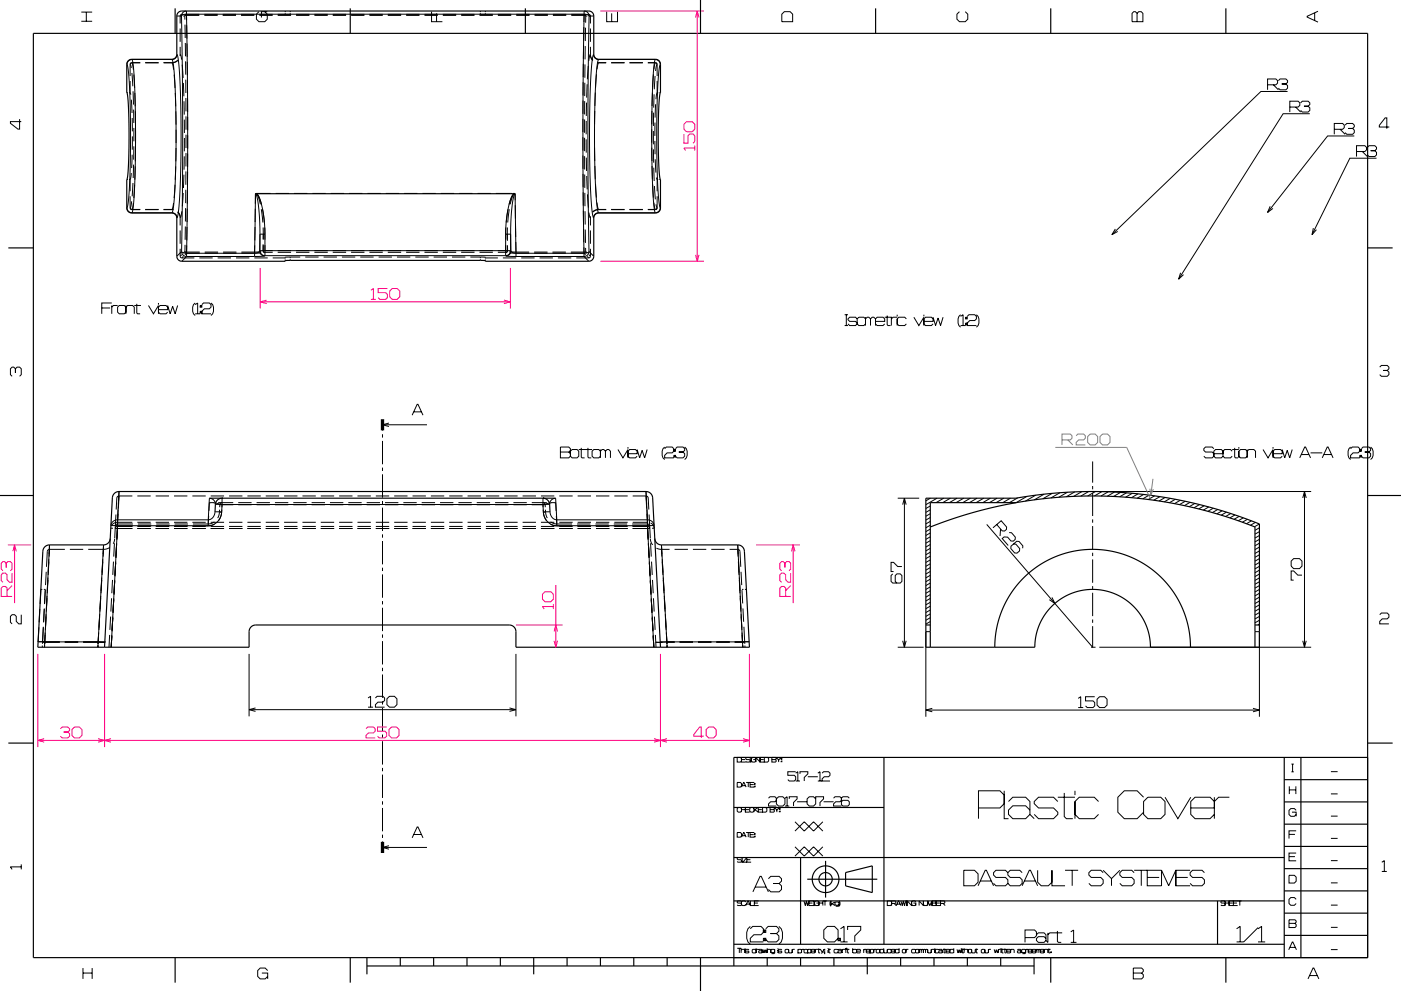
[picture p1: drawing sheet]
<svg xmlns="http://www.w3.org/2000/svg" width="420mm" height="297mm" viewBox="0 0 420 297" stroke-linecap="round" stroke-linejoin="round" font-family="sans-serif">
<g fill="none" stroke="#000" stroke-width=".3">
<path d="M24.4 6.4h3.2M24.4 3.6h3.2M25.9 3.6v2.8M38 19.3h.1M38.1 19.3l.4 2 .3 4.7 .3 14.2-.3 15.3-.3 4.7-.4 2.1M39 19.3h.1M39 19.3v3.5M39.1 19.3l.3 1.1M39.5 18.8l-.5 .5M39.5 18.8h2.5M39.5 18.8h.1M39.5 17.8h.1"/>
<path d="M39.6 18.8l.4 2.1M39.6 17.8l.4 1.9 .3 4.8 .3 14.7-.2 16.5-.4 5.9-.4 2.2M39.6 18.8l-.5 .5M39.6 17.8a1.5 1.5 0 0 0-1.5 1.5M39.6 18.8h2.5M39.6 17.8h12M43.5 18.8h4M43.6 18.8h4M49 18.8h2.5M49.1 18.8h2.5M51.5 17.8h.1M51.5 18.8h.1"/>
<path d="M51.6 18.8h.1M51.6 18.8l.4 2.1M51.6 17.8l.4 1.9 .4 4.8 .4 15-.3 16.6-.4 5.5-.5 2.2M53 4.8h1.5M53 16.3h.1M53.1 16.3l.4 2.3 .4 4.8 .4 16.4-.4 17.6-.4 5.7-.4 2.2M53.1 16.3a1.5 1.5 0 0 1-1.5 1.5M53.3 18l-.8 .6-1 .2M53.4 18.1l-.9 .5-.9 .2M54 16.3v.4M54 8.5v4M54 14v2.3"/>
<path d="M54 16.3h.1M54.1 16.3l.4 1.6M54.1 16.3l-.1 .4M54.4 4.8l.4 33.8-.4 36.8M54.6 19.4l.3 4M54.9 4.8h.5M55 4.3l-.7 .1-.3 .4v2.2M55.4 4.8v1.1M55.4 4.3h120.2M55.5 7.4v4M55.6 12.9v4M55.6 18.4l.1 4"/>
<path d="M55.9 4.6v1.5M55.9 4.6l-.5 .2M55.9 4.3l-.5 .5M55.9 4.4v-1.1a1.5 1.5 0 0 0-1.5 1.5M55.9 4.3l.4 36.4-.4 35.2M55.9 4.3l-1.1 .2-.4 .3M55.9 4.6h3.9M55.9 4.5v.1M56 7.6v3.9M56.1 13v4M56.1 18.5l.1 4M61.3 4.6h4"/>
<path d="M66.8 4.6h4M72.3 4.6h4M77.6 3.5l-.7 .8v1.5l.7 .7h1.8l.7-.7v-1.5l-.7-.8M77.8 4.6h4M80.1 3.5h-1.7v1.7M83.3 4.6h4M85.5 3.3v.3M85.5 4v.3M87 3.3v.3M87 4v.3M88.8 4.6h4M94.3 4.6h4"/>
<path d="M99.8 4.6h4M105.3 4.6h4M110.8 4.6h4M116.3 4.6h4M121.8 4.6h4M127.3 4.6h4M129.4 3.5v3h3.2M130.9 4v2.5M132.8 4.6h4M138.3 4.6h4M143.8 4.6h4M144 3.3v.3"/>
<path d="M144 4v.3M145.5 3.3v.3M145.5 4v.3M149.3 4.6h4M154.8 4.6h4M160.3 4.6h4M165.8 4.6h4M171.3 4.6h3.8M174.9 19.1l-.1 4M174.9 13.6v4M175 8.1v4M175.1 4.3l.5 .5"/>
<path d="M175.1 4.6l.5 .2M175.1 4.6v2M175.1 4.3l1 .1 .5 .4M175.1 4.4v-1.1a1.5 1.5 0 0 1 1.5 1.5M175.1 4.3l-.4 33.3 .4 38.3M175.1 4.5v.1M175.4 19.3l-.1 4M175.4 13.8v4M175.5 8.3v4M175.6 4.8v2M175.6 4.8h.5M176 4.3l.9 .3 .1 2.4"/>
<path d="M176.4 19.8l-.3 4M176.5 4.8h1.5M176.6 4.8l-.4 34.4 .4 36.2M176.9 16.3l-.4 2M176.9 16.3l.2 1 .6 .8M177 16.3h-.1M177 16.3l.2 .9 .6 .9M177 8.5v4M177 14v2.3M177 16.3h.1M177.9 16.3l-.4 2-.4 5.6-.4 16.2 .4 17.3 .4 5.5 .4 2.4M177.9 16.3a1.51 1.51 0 0 0 1.5 1.5"/>
<path d="M178 16.3h-.1M179 18.8h.4M179.1 18.7l.4 .1M179.4 18.8l-.4 2M179.4 17.8l-.4 1.9-.4 4.4-.4 15.5 .3 16.4 .5 5.5 .4 2.3M179.4 18.8h2.3M179.4 17.8h17M179.5 18.8h-.1M179.5 18.8h2.3M179.5 17.8h-.1M181.9 3.5v3h3.2v-3M183.2 18.8h4"/>
<path d="M183.3 18.8h4M183.4 4v2.5M188.7 18.8h4M188.8 18.8h4M194.2 18.8h2.2M194.3 18.8h2.2M196.4 18.8l-.4 2M196.4 18.8l.5 .5M196.4 17.8l-.3 1.8-.4 5-.3 15.5 .3 16.3 .3 5.2 .4 2.2M196.4 17.8a1.51 1.51 0 0 1 1.5 1.5M196.5 18.8l.5 .5M196.5 18.8h-.1"/>
<path d="M196.5 17.8h-.1M196.9 19.3l-.4 2M197 19.3h-.1M197 19.3v3.5M197 19.3h.1M197.9 19.3l-.4 2-.3 4.7-.3 13.7 .3 15.4 .3 5.1 .4 2.1M198 19.3h-.1M234.4 4.3l.7-.8h1.8l.7 .8v2.2h-3.2zM287.6 3.5l-.7 .8v1.5l.7 .7h1.8l.7-.7v-1.5l-.7-.8M340.9 4l.5-.5h.7l.5 .5v2.5h-3.2v-2.5l.5-.5h.5l.5 .5v2.5M394.1 3.9v2.2M395.1 3.4l-3.2 1.5v.2l3.2 1.5"/>
<path d="M5.9 35.7v3h-.5l-2.3-1.8v-.5h3.3M38 27.8h.3M38.7 27.8h.3M39 27.8l.2 .6M39 24.3v3.5M39.4 29.9l.2 4M39.5 21.9l.3 4M39.6 35.4l.1 4M39.9 27.4l.1 3.9M40.1 32.8v4M40.1 22.4l.3 3.9M40.1 38.3v4"/>
<path d="M40.4 27.8l.1 4M40.6 33.3v4M40.6 38.8v4M52.2 22.4l.3 4M52.5 27.9l.2 4M52.7 33.4l.1 4M52.8 38.9v4M55 24.9l.1 4M55.2 30.4v4M55.3 35.9v4M55.7 23.9v4M55.7 29.4v4"/>
<path d="M55.8 34.9v4M56.2 24v4M56.2 29.5l.1 4M56.3 35v4M174.8 35.6l-.1 4M174.8 30.1v4M174.8 24.6v4M175.3 35.8l-.1 4M175.3 30.3v4M175.3 24.8v4M175.8 36.2l-.1 4M175.8 30.8v3.9"/>
<path d="M176 25.3l-.1 4M178.2 38.7v4M178.3 33.2l-.1 4M178.5 27.7l-.2 4M178.8 22.3l-.3 3.9M195.4 38.8v4M195.4 33.3v4M195.6 27.8l-.1 4M195.9 39.3v4M195.9 22.3l-.2 4M195.9 33.8v4M196.1 28.3l-.1 4"/>
<path d="M196.4 36.7l-.1 4M196.4 22.8l-.3 4M196.5 31.2l-.1 4M197 27.8l-.4 1.9M197 27.8h.3M197 24.3v3.5M197.7 27.8h.3M380 25.4h2.5l.5-.5v-.7l-.5-.5h-2.5v3.2M381.8 25.4l1.5 1.5M383.3 24.2l.5-.5h1.7l.5 .5v.5l-.5 .5h-1.3h1.3l.5 .5v.7l-.5 .5h-1.7l-.5-.5M386 27.4h-8l-44.7 42.9M386.7 32.1h2.5l.5-.5v-.8l-.5-.5h-2.5v3.3"/>
<path d="M388.4 32.1l1.5 1.5M389.9 30.8l.5-.5h1.8l.5 .5v.5l-.5 .5h-1.3h1.3l.5 .5v.8l-.5 .5h-1.8l-.5-.5M392.7 34.1h-8l-31.4 49.6M400 38.7h2.5l.5-.4v-.8l-.5-.5h-2.5v3.2M401.8 38.7l1.4 1.5M403.2 37.5l.6-.5h1.7l.5 .5v.5l-.5 .5h-1.2h1.2l.5 .5v.8l-.5 .4h-1.7l-.6-.4M416.5 38.1h-3v-.5l1.8-2.3h.4v3.3M38 53.8h.3M38.7 53.8h.3M39 53.8v3.5M39 58.8v3.5M39.4 51.9l-.4 1.9"/>
<path d="M39.6 46.4l-.1 4M39.7 40.9v4M39.9 54.8l-.3 4M40 49.3l-.1 4M40.1 43.8v4M40.4 55.3l-.3 4M40.5 49.8l-.1 4M40.6 44.3v4M52.5 55.4l-.3 4M52.7 49.9l-.2 4M52.8 44.4l-.1 4M54.9 57.8l-.2 4"/>
<path d="M55.1 52.4l-.1 3.9M55.2 46.9v4M55.3 41.4v4M55.7 56.9v4M55.7 51.4v4M55.8 45.9l-.1 4M55.8 40.4v4M56.2 57.1v3.9M56.2 51.5v4M56.3 46l-.1 4M56.3 40.5v4M76.6 58l-.1 3"/>
<path d="M76.6 58a4.2 4.2 0 0 1 1.5 3.2M76.8 58h.1a5.5 5.5 0 0 1 1.5 3.3M76.8 58h-.2M76.8 58h4.3M76.9 58.1a8.9 8.9 0 0 1 1.9 5.3l.6 6.8M82.6 58h4M88.1 58h4M93.6 58h4M99.1 58h4M104.6 58h4M110.1 58h4M115.6 58h4"/>
<path d="M121.1 58h4M126.6 58h4M132.1 58h4M137.7 58h3.9M143.2 58h3.9M148.6 58h4.8M153.8 58h.4M154.1 58.1a9 9 0 0 0-1.9 5.3l-.6 6.8M154.2 58h-.1a5.5 5.5 0 0 0-1.5 3.3M154.2 58h.2M154.4 58v2M154.4 58a4.2 4.2 0 0 0-1.4 3.2"/>
<path d="M174.7 41.1l.1 4M174.8 46.6v4M174.8 52.1v4M174.8 57.6l.1 4M175.2 41.3l.1 4M175.3 46.8v4M175.3 52.3v4M175.3 57.8l.1 4M175.7 41.8l.1 3.9M175.8 47.2v4M175.9 52.7l.1 4M176.1 58.2l.3 4"/>
<path d="M178.2 44.2l.1 4M178.3 49.7l.2 4M178.5 55.2l.3 4M195.4 44.3v4M195.5 49.8l.1 4M195.7 55.3l.2 3.9M195.9 44.8l.1 4M196 50.3l.1 4M196.2 55.7l.3 4M196.3 42.2l.1 4M196.4 47.7l.2 4M196.8 53.2l.2 .6"/>
<path d="M197 53.8h.3M197 53.8v3.5M197 58.8v3.5M197.7 53.8h.3M406 40.7h-8l-18 23M406.7 45.4h2.5l.5-.5v-.7l-.5-.5h-2.5v3.2M408.4 45.4l1.5 1.5M409.9 44.2l.5-.5h1.8l.5 .5v.5l-.5 .5h-1.3h1.3l.5 .5v.7l-.5 .5h-1.8l-.5-.5M412.7 47.4h-8l-11.4 22.9M38.1 62.3a1.5 1.5 0 0 0 1.5 1.5M38.1 62.3h-.1M39 62.3l.5 .5"/>
<path d="M39.1 62.3l.5 .5M39.1 62.3h-.1M39.5 60.3l-.4 2M39.6 63.8h12M39.6 63.8h-.1M39.6 62.8h-.1M40 60.8l-.4 2M42.1 62.8h-2.6M47.6 62.8h-4.1M51.5 62.8l.4 .1M51.6 62.8h.4M51.6 63.8a1.5 1.5 0 0 1 1.5 1.5"/>
<path d="M51.6 62.8h-2.6M51.6 63.8h-.1M51.6 62.8h.1M52 60.8l-.4 2M53.1 65.3h-.1M53.2 63.5l.6 .9 .2 .9M53.3 63.5l.6 .8 .2 1M54 76.8l.5 .5M54 65.3v2.3M54 69.1v4M54 74.6v2.2M54 65.3h.1"/>
<path d="M54.1 65.3h-.1M54.4 75.4a1.5 1.5 0 0 0 1.5 1.5M54.4 75.4l.4 .3 1.1 .2M54.4 75.4l-1.4 1.4M54.5 76.3l-.5 .5M54.5 63.3l-.4 2M54.5 77.3h3.8M55 76.8l-.5 .5M55.4 75.4l.5 .1M55.4 75.4l.5 .5M55.4 75.4l-.4 .4M55.5 73.4l-.1 2"/>
<path d="M55.6 67.9l-.1 4M55.6 62.4v4M55.9 76.9l-1.4 1.4M55.9 76.9h20.4M55.9 75.5h4M55.9 75.9h4M55.9 75.5v.2M55.9 75.8v1.1M55.9 75.9h20.4M55.9 75.9l-.4 .4M56 73.5l-.1 2M56.1 68l-.1 4"/>
<path d="M56.1 62.5v4M59.8 77.3h4M61.4 75.5h4M61.4 75.9h4M65.3 77.3h4M66.9 75.5h4M66.9 75.9h4M70.8 77.3h4M72.4 75.5h3.9M76.3 77.3h4M76.3 75.5v.2M76.3 75.8v1.1"/>
<path d="M76.4 73.5l-.1 2M76.5 68l-.1 4M76.5 62.5v4M77.8 75.2a1.51 1.51 0 0 1-1.5 .7M77.8 75.2a1.5 1.5 0 0 0 1.5 1.5M77.9 70.2l-.5-9-.4-2.4-.4-.6-.3 17.7M77.9 70.2l-.1 5M77.9 75.1a1.5 1.5 0 0 0 1.5 1.5M77.9 70.2h1.5M77.9 75.1h75.2M77.9 70.2v4.9M77.9 75.1l-.1 .1"/>
<path d="M78.3 75.4l-2 .1M78.3 75.8l-5.9 .1M78.3 62.7l.5 4M78.7 62.7l.6 4M78.8 75.2l.5 .5M78.8 75.2h.1M78.9 75.2h-.1M78.9 73.2l-.1 2M78.9 68.2v2M78.9 75.1l.5 .5M78.9 70.2v1.5M78.9 75.1v.1"/>
<path d="M78.9 70.2v1.6M78.9 73.5v1.6M79.3 76.7l-3 .2M79.3 75.7h.1M79.4 68.2v2M79.4 75.7h-.1M79.4 76.6l-.1 .1M79.4 76.6h72.2M79.4 70.2v6.4M79.4 75.6h2.4M79.4 75.6h.1M81.8 77.3h3.7"/>
<path d="M83.3 75.6h4M85.5 77.8v.3M87 77l-1.5 .1v.3M87 77v.4M87 77.7v.3M87 77h3M88.8 75.6h4M91.5 77h4M94.3 75.6h4M97 77h4M99.8 75.6h4M102.5 77h4"/>
<path d="M105.3 75.6h4M108 77h4M110.8 75.6h4M113.5 77h4M116.3 75.6h4M119 77h4M121.8 75.6h4M124.5 77h4M127.3 75.6h4M130 77h4M132.8 75.6h4M135.5 77h4"/>
<path d="M138.3 75.6h4M141 77h3M143.8 75.6h4M144 77h.6a.57 .57 0 0 1 .9 .4M144 77v.4M144 77.7v.3M145.5 77.3h3.8M145.5 77.8v.3M149.3 75.6h2.3M150.8 77.3h4M151.6 76.6l.1 .1M151.6 70.2h1.5"/>
<path d="M151.6 75.6l.1 .1M151.6 70.2v6.4M151.6 68.2v2M151.7 76.7l3 .2M151.7 75.7h.1M152.1 70.2v2M152.1 75.1l-.5 .5M152.1 75.1l.1 .1M152.1 70.2v1.6M152.1 73.5v1.6M152.1 68.2v2M152.1 73.7l.1 1.5"/>
<path d="M152.2 75.2l-.5 .5M152.2 75.2h.1M152.3 62.7l-.6 4M152.7 62.7l-.5 4M152.7 75.8l5.9 .1M152.7 75.4l2 .1M153.1 70.2l.5-9 .4-2.4 .4-.6 .3 17.7M153.1 70.2l.1 5M153.1 75.1a1.5 1.5 0 0 1-1.5 1.5M153.1 70.2v4.9M153.1 75.1l.1 .1M153.2 75.2a1.51 1.51 0 0 0 1.5 .7"/>
<path d="M153.2 75.2a1.5 1.5 0 0 1-1.5 1.5M154.5 61.5v4M154.5 67l.1 4M154.6 72.5l.1 3M154.7 75.5v.2M154.7 75.8v1.1M154.7 76.9h20.4M154.7 75.5h3.9M154.7 75.9h20.4M156.3 77.3h4M160.1 75.5h4M160.1 75.9h4"/>
<path d="M161.8 77.3h4M165.6 75.5h4M165.6 75.9h4M167.3 77.3h4M171.1 75.5h4M171.1 75.9h4M172.8 77.3h3.7M174.9 63.1v4M175 68.6v4M175 74.1l.1 1.4M175.1 75.9l.5 .4M175.1 76.9l1.4 1.4"/>
<path d="M175.1 75.5v.2M175.1 75.8v1.1M175.4 63.3v4M175.5 68.8v4M175.6 74.3v1.1M175.6 75.4l-.5 .5M175.6 75.4l-.5 .1M175.6 75.4l.5 .4M176 76.8l.5 .5M176.5 76.3l.5 .5M176.6 63.7l.3 1.6M176.6 75.4a1.5 1.5 0 0 1-1.5 1.5"/>
<path d="M176.6 75.4l-.4 .3-1.1 .2M176.6 75.4l1.4 1.4M176.9 65.3h.1M177 64.9l-.1 .4M177 76.8l-.5 .5M177 65.3v2.3M177 69.1v4M177 74.6v2.2M177 64.9v.4M177.9 65.3h.1M179 60.7l.4 2.1M179.4 62.8l-.9 .2-.8 .6"/>
<path d="M179.4 62.8l-.9 .2-.9 .5M179.4 63.8a1.5 1.5 0 0 0-1.5 1.5M179.4 62.8h2.4M179.4 63.8h.1M179.4 63.8h17M183.2 62.8h4.1M188.7 62.8h4.1M194.2 62.8h2.3M196 60.7l.4 2.1M196.4 62.8h.1M196.4 63.8h.1M196.7 61.2l.2 1.1"/>
<path d="M196.9 62.3l-.5 .5M196.9 62.3h.1M197 62.3l-.5 .5M197.9 62.3a1.51 1.51 0 0 1-1.5 1.5M197.9 62.3h.1M334.4 68.6l-1.1 1.7 1.8-.9M380.8 61.8l-.8 1.9 1.6-1.2M393.7 68.4l-.4 1.9 1.4-1.5M30.5 92.3h2.5M33.5 90.8h-3v3.3M33.5 91.6v2.5M35.3 91.6h-1.3l-.5 .5"/>
<path d="M35.3 92.1l.5-.5h1.5l.5 .5v1.5l-.5 .5h-1.5l-.5-.5zM37.8 92.1l.5-.5h1.5l.5 .5v2M37.8 91.6v2.5M40.3 91.6h2M41 91.1v2.7l.3 .3h.7M44.5 91.6l1.5 2.5 1.5-2.5M47.5 92.8h2.8v-.7l-.5-.5h-1.8l-.5 .5v1.5l.5 .5h1.8l.5-.5M47.5 90.8v.5M47.5 92.1v2M50.3 91.6l.7 2.5 .8-2.3 .7 2.3 .8-2.5M58.5 90.8a2.54 2.54 0 0 0 0 3.8M58.5 91.3l.8-.5v3.3"/>
<path d="M58.5 94.1h1.5M60 93.3h.5v.5h-.5zM60 91.6h.5v.5h-.5zM60.3 91.6v.5M60.3 93.3v.5M60.5 91.3l.5-.5h1.8l.5 .5v.8l-.5 .5h-1.5l-.8 .7v.8h2.8M63.3 90.8a2.54 2.54 0 0 1 0 3.8M253.2 94.3h1M253.2 97.6h1M253.7 94.3v3.3M257 95.6l-.5-.5h-1.8l-.5 .5 .5 .7h1.8l.5 .8-.5 .5h-1.8l-.5-.5M257 95.6l.5-.5h1.5l.5 .5v1.5l-.5 .5h-1.5l-.5-.5z"/>
<path d="M259.5 95.6l.5-.5h.5l.5 .5v2M259.5 95.1v2.5M261 95.6l.5-.5h.5l.5 .5v2M262.5 96.3h2.7v-.7l-.5-.5h-1.7l-.5 .5v1.5l.5 .5h1.7l.5-.5M265.2 95.1h2v2.5M266 94.6v2.7l.2 .3h.8M269 95.1h-1.3l-.5 .5M269 94.3v.5M269 95.6v2M271.7 95.6l-.5-.5h-1.7l-.5 .5v1.5l.5 .5h1.7l.5-.5M274 95.1l1.5 2.5 1.5-2.5M277 96.3h2.7v-.7l-.5-.5h-1.7l-.5 .5v1.5l.5 .5h1.7l.5-.5"/>
<path d="M277 94.3v.5M277 95.6v2M279.7 95.1l.8 2.5 .7-2.3 .8 2.3 .7-2.5M288 94.3a2.53 2.53 0 0 0 0 3.8M288 97.6h1.5M288 94.8l.7-.5v3.3M289.5 96.8h.5v.5h-.5zM289.5 95.1h.5v.5h-.5zM289.7 95.1v.5M289.7 96.8v.5M290 94.8l.5-.5h1.7l.5 .5v.8l-.5 .5h-1.5l-.7 .7v.8h2.7M292.7 94.3a2.53 2.53 0 0 1 0 3.8"/>
<path d="M353.9 81.8l-.6 1.9 1.5-1.4M3.6 112.8l-.5-.5v-1.8l.5-.5h.5l.5 .5v1.3v-1.3l.5-.5h.8l.5 .5v1.8l-.5 .5M413.6 110l.5-.5h1.8l.5 .5v.5l-.5 .5h-1.3h1.3l.5 .5v.8l-.5 .5h-1.8l-.5-.5M114.7 129v.1M114.7 130.1v1M114.7 132.1v7M114.7 127.3h13.3M116.6 126.8l-1.9 .5 1.9 .5M123.6 124.4l1.5-3.2h.2l1.5 3.2M124.1 123.4h2.2M168 135.5h2.5l.5-.5v-.5l-.5-.5h-2.5v3.2h2.5l.5-.5v-.7l-.5-.5M171.5 134.7h1.5l.5 .5v1.5l-.5 .5h-1.5l-.5-.5v-1.5z"/>
<path d="M173.5 134.7h4M174.3 134.2v2.8l.2 .2h.8M176.3 134.2v2.8l.2 .2h.8M178 134.7h1.5l.5 .5v1.5l-.5 .5h-1.5l-.5-.5v-1.5zM180 135.2l.5-.5h.5l.5 .5v2M180 134.7v2.5M181.5 135.2l.5-.5h.5l.5 .5v2M185.3 134.7l1.5 2.5 1.5-2.5M188.3 136h2.7v-.8l-.5-.5h-1.7l-.5 .5v1.5l.5 .5h1.7l.5-.5M188.3 134v.5M188.3 135.2v2M191 134.7l.8 2.5 .7-2.2 .8 2.2 .7-2.5"/>
<path d="M199.3 134a2.53 2.53 0 0 0 0 3.7M199.3 134.5l.5-.5h1.7l.5 .5v.7l-.5 .5h-1.5l-.7 .8v.7h2.7M202 136.5h.5v.5h-.5zM202 134.7h.5v.5h-.5zM202.3 134.7v.5M202.3 136.5v.5M202.5 134.5l.5-.5h1.8l.5 .5v.5l-.5 .5h-1.3h1.3l.5 .5v.7l-.5 .5h-1.8l-.5-.5M205.3 134a2.54 2.54 0 0 1 0 3.7M327.6 138.3v6.4M363.9 134.5l-.5-.5h-2l-.5 .5v.5l.5 .5h2l.5 .5v.7l-.5 .5h-2l-.5-.5M363.9 136h2.7v-.8l-.5-.5h-1.7l-.5 .5v1.5l.5 .5h1.7l.5-.5M369.4 135.2l-.5-.5h-1.8l-.5 .5v1.5l.5 .5h1.8l.5-.5"/>
<path d="M369.4 134.7h2M370.1 134.2v2.8l.3 .2h.7M371.4 135.2l.5-.5h1.5l.5 .5v1.5l-.5 .5h-1.5l-.5-.5zM371.4 134v.5M371.4 135.2v2M373.9 135.2l.5-.5h1.5l.5 .5v2M373.9 134.7v2.5M378.6 134.7l1.5 2.5 1.5-2.5M381.6 136h2.8v-.8l-.5-.5h-1.8l-.5 .5v1.5l.5 .5h1.8l.5-.5M381.6 134v.5M381.6 135.2v2M384.4 134.7l.7 2.5 .8-2.2 .7 2.2 .8-2.5"/>
<path d="M389.6 137.2l1.5-3.2h.3l1.5 3.2M390.1 136.2h2.3M392.9 135.7h3.5M396.4 137.2l1.5-3.2h.2l1.5 3.2M396.9 136.2h2.2M404.9 134a2.54 2.54 0 0 0 0 3.7M404.9 134.5l.5-.5h1.7l.5 .5v.7l-.5 .5h-1.5l-.7 .8v.7h2.7M407.6 136.5h.5v.5h-.5zM407.6 134.7h.5v.5h-.5zM407.9 134.7v.5M407.9 136.5v.5M408.1 134.5l.5-.5h1.8l.5 .5v.5l-.5 .5h-1.3h1.3l.5 .5v.7l-.5 .5h-1.8l-.5-.5"/>
<path d="M410.9 134a2.53 2.53 0 0 1 0 3.7M33.2 158.3h.7M33.2 158.3h.1M34.5 158.4h.3M34.5 158.4h.7M34.8 154.2l-.4 7.1M35 158.4h.2M35.2 157.8l-.4 .1-.3 .5M35.2 156.5a2.02 2.02 0 0 0-1.7 .9M35.2 158.4h4.5M35.2 157.8h4.5M35.2 157.8v.6"/>
<path d="M35.2 156.5h4.5M35.2 155.8a1.93 1.93 0 0 0-2 1.8h2M35.2 157.6l-1.9 36.4M35.2 157.6h4.6M35.2 155.8v1.8M35.2 155.8h27.2M35.4 154l-.4 7.7M35.4 152.7l-.2 3.8M35.7 148.6l-.5 .2-.2 .4-.2 3.5M35.7 148.6l-.2 3.9M35.7 147.3l-.5 8.5M35.7 148.6h4"/>
<path d="M39.8 157h-4.6l-.4 .2-.2 .4h.6M41.2 158.4h4M41.2 157.8h4M41.2 156.5h4M41.2 148.6h4M41.3 157h4M41.3 157.6h4M46.7 158.4h4M46.7 157.8h4M46.7 156.5h4M46.7 148.6h4M46.8 157h4"/>
<path d="M46.8 157.6h4M52.2 158.4h4M52.2 157.8h4M52.2 156.5h4M52.2 148.6h4M52.3 157h4M52.3 157.6h4M57.7 158.4h4M57.7 157.8h4M57.7 156.5h4M57.7 148.6h4M57.8 157h4.6"/>
<path d="M57.8 157.6h4.6M62.4 155.8a2.57 2.57 0 0 0 2.2-2.4h1.9a4.2 4.2 0 0 1-4.1 4.2h-27.2M62.4 155.8v1.8M62.6 154.6l-.2 2.4M62.8 150.7l-.2 2.4M62.8 150.7h.4M63.2 158.4h4M63.2 157.8h4M63.2 156.5h4M63.2 148.6h4M64.1 150.7a1.9 1.9 0 0 1 1.8 .6M64.2 150.6l-1.4 .1"/>
<path d="M64.3 156.4l-.8 .4-1.1 .2M64.3 157.1l-1.9 .5M64.6 151.2a1.77 1.77 0 0 0-1.8-1.9l-.4 6.5M64.6 151.2h2M64.6 151.2h.1M65.4 150.6h4.5M65.8 153.5h.7M65.8 153.5l-.5 1.8M65.8 152.8v.7M65.9 151.3h.7M65.9 151.3v.7M66.5 153.5l-.4 1.6-.6 1"/>
<path d="M66.6 150.6l-.5 .2-.2 .5M66.6 149.3h.1M66.6 151.2l-.1 2.3M66.6 151.2h96.2M66.6 149.3v2M66.6 151.3h3.3M68.7 158.4h4M68.7 157.8h4M68.7 156.5h4M68.7 148.6h4M71.4 150.6h4M71.4 151.3h4"/>
<path d="M74.2 158.4h4M74.2 157.8h4M74.2 156.5h4M74.2 148.6h4M76.9 150.6h4M76.9 151.3h4M79.7 158.4h4M79.7 157.8h4M79.7 156.5h4M79.7 148.6h4M82.4 150.6h4M82.4 151.3h4"/>
<path d="M85.2 158.4h4M85.2 157.8h4M85.2 156.5h4M85.2 148.6h4M87.9 150.6h4M87.9 151.3h4M90.7 158.4h4M90.7 157.8h4M90.7 156.5h4M90.7 148.6h4M93.4 150.6h4M93.4 151.3h4"/>
<path d="M96.2 158.4h4M96.2 157.8h4M96.2 156.5h4M96.2 148.6h4M98.9 150.6h4M98.9 151.3h4M101.7 158.4h4M101.7 157.8h4M101.7 156.5h4M101.7 148.6h4M104.4 150.6h4M104.4 151.3h4"/>
<path d="M107.2 158.4h4M107.2 157.8h4M107.2 156.5h4M107.2 148.6h4M109.9 150.6h4M109.9 151.3h4M112.7 158.4h4M112.7 157.8h4M112.7 156.5h4M112.7 148.6h4M114.7 140.1v1M114.7 142.1v7"/>
<path d="M114.7 150.1v1M114.7 152.1v7M115.4 150.6h4M115.4 151.3h4M118.2 158.4h4M118.2 157.8h4M118.2 156.5h4M118.2 148.6h4M120.9 150.6h4M120.9 151.3h4M123.7 158.4h4M123.7 157.8h4"/>
<path d="M123.7 156.5h4M123.7 148.6h4M126.4 150.6h4M126.4 151.3h4M129.2 158.4h4M129.2 157.8h4M129.2 156.5h4M129.2 148.6h4M131.9 150.6h4M131.9 151.3h4M134.7 158.4h4M134.7 157.8h4"/>
<path d="M134.7 156.5h4M134.7 148.6h4M137.4 150.6h4M137.4 151.3h4M140.2 158.4h4M140.2 157.8h4M140.2 156.5h4M140.2 148.6h4M142.9 150.6h4M142.9 151.3h4M145.7 158.4h4M145.7 157.8h4"/>
<path d="M145.7 156.5h4M145.7 148.6h4M148.4 150.6h4M148.4 151.3h4M151.2 158.4h4M151.2 157.8h4M151.2 156.5h4M151.2 148.6h4M153.9 150.6h4M153.9 151.3h4M156.7 158.4h4M156.7 157.8h4"/>
<path d="M156.7 156.5h4M156.7 148.6h4M159.4 150.6h4.5M159.4 151.3h3.4M162.2 158.4h4M162.2 157.8h4M162.2 156.5h4M162.2 148.6h4M162.8 151.3h.6M162.8 150.6l.4 .2 .2 .5M162.8 149.3h.1M162.8 151.2h1.3a.44 .44 0 0 0 .7-.3 1.76 1.76 0 0 1 1.8-1.6l.3 6.5"/>
<path d="M162.8 151.2l.1 2.3M162.8 149.3v2M162.9 153.5l.3 1.5 .7 1.1M162.9 153.5h.7M163.4 151.3l.1 .7M163.5 152.8l.1 .7M163.6 153.5l.5 1.8M165 157.1l1.9 .5M165.1 156.4l.7 .4 1.1 .2M165.1 150.6l1.5 .1M165.3 150.7a1.92 1.92 0 0 0-1.9 .6M166.6 150.7l.1 2.4"/>
<path d="M166.6 150.7h-.4M166.8 154.6l.1 2.4M166.9 155.8a2.65 2.65 0 0 1-2.2-2.4h-1.7a4 4 0 0 0 3.9 4.2h29.2a1.93 1.93 0 0 0-2-1.8M166.9 157h4.6M166.9 155.8v1.8M166.9 157.6h4.6M166.9 155.8h27.2M167.7 158.4h4M167.7 157.8h4M167.7 156.5h4M167.7 148.6h4M173 157h4"/>
<path d="M173 157.6h4M173.2 158.4h4M173.2 157.8h4M173.2 156.5h4M173.2 148.6h4M178.5 157h4M178.5 157.6h4M178.7 158.4h4M178.7 157.8h4M178.7 156.5h4M178.7 148.6h4M184 157h4"/>
<path d="M184 157.6h4M184.2 158.4h4M184.2 157.8h4M184.2 156.5h4M184.2 148.6h4M189.5 157h4.6l.5 .2 .2 .4h-.7M189.5 157.6h4.6M189.7 158.4h4.4M189.7 157.8h4.4M189.7 156.5h4.5M189.7 148.6h4M193.7 148.6l.4 .2 .2 .5 .2 3.4"/>
<path d="M193.7 148.6l.2 3.9M193.7 147.3l.4 9.2M193.9 154l2.1 40M194.1 155.8v1.8M194.1 157.8l.5 .1 .2 .5M194.1 157.8v.6M194.4 158.4h-.3M194.6 154.2l.4 7.1M194.8 158.4h-.2M194.8 158.4h-.7M195 156.7l.1 .1a1.83 1.83 0 0 1 1 1.5h-.6M269.1 149.3h6.5"/>
<path d="M270.6 151.2l.5-1.9 .5 1.9M271.1 149.3v44.7M278.9 159.7l-1.3 .8M278.9 158.6l-1.3 .7M278.9 157.4l-1.3 .8M278.9 156.3l-1.3 .7M278.9 155.1l-1.3 .8M278.9 153.9l-1.3 .8M278.9 152.8l-1.3 .8M278.9 151.6l-1.3 .8M278.9 149.3l-1.3 .8M280.9 149.3l-3.3 1.9"/>
<path d="M282.9 149.3l-2.3 1.3M284.9 149.3l-2.3 1.3M286.9 149.3l-2.3 1.3M288.9 149.3l-2.3 1.3M290.9 149.3l-2.3 1.3M292.9 149.3l-2.3 1.3M294.9 149.3l-2.3 1.3M295.8 157.2l31.8 36.8M296.9 149.3l-2.3 1.3M298.8 157.2l1.6 1.9 .8 .1 .5-.5 .1-.7-1.7-1.9-2.4 2.1M298.9 149.3l-2.3 1.3M300 158.5l-.2 2.1"/>
<path d="M300.9 149.3l-2.3 1.3M302.5 159.6l.7 .1 1.2 1.3-.1 .7-.5 .5-.7-.1-1-1.1-1.1-.1-.5 .5 1.7 2.1M302.9 149.3l-2.3 1.3M305.1 149.2l-2.5 1.4M307.9 148.8l-3.3 1.8M310.5 148.4l-3.1 1.8M313 148.1l-2.9 1.7M315.4 147.9l-2.8 1.6M317.8 147.7l-2.8 1.5M320 147.5l-2.6 1.5M322.2 147.4l-2.5 1.5M324.3 147.3l-2.4 1.5"/>
<path d="M326.4 147.3l-2.4 1.4M327.6 145.7v1M327.6 147.7v7M327.6 155.7v1M327.6 157.7v7M328.4 147.3l-2.3 1.3M329.6 147.3h63.5M330.3 147.3l-2.2 1.3M332.2 147.4l-2.2 1.3M334.1 147.5l-2.2 1.2M335.9 147.6l-2.1 1.2M337.7 147.7l-2.1 1.2"/>
<path d="M339.5 147.8l-2.1 1.2M341.2 148l-2 1.2M342.9 148.2l-2 1.1M344.5 148.4l-1.9 1.1M346.1 148.6l-1.9 1.1M347.7 148.8l-1.8 1.1M349.3 149.1l-1.8 1M350.8 149.4l-1.8 1M352.4 149.6l-1.8 1.1M353.9 149.9l-1.8 1M355.3 150.2l-1.7 1M356.8 150.5l-1.7 1"/>
<path d="M358.2 150.9l-1.7 1M359.6 151.2l-1.7 1M361 151.6l-1.7 .9M362.4 151.9l-1.7 1M363.7 152.3l-1.6 .9M365.1 152.7l-1.6 .9M366.4 153.1l-1.6 .9M367.7 153.5l-1.6 .9M369 153.9l-1.6 .9M370.2 154.3l-1.5 .9M371.5 154.8l-1.5 .8M372.7 155.2l-1.5 .9"/>
<path d="M374 155.6l-1.6 .9M375.2 156.1l-1.5 .9M376.4 156.6l-1.5 .8M377.5 157l-1.4 .9M377.6 159.3l-1.4 .8M377.6 158.2l-1.4 .7M390.6 149.2l.5-1.9 .5 1.9M391.1 147.3v46.7M12.7 176.6h-.5l-.2 4.4M13.1 176.6h.5l-.2 4.4M13.9 171.4l-.3 4M14.4 173.8l-.2 4"/>
<path d="M14.7 168.3l-.3 4M14.8 164.6l-.4 .2-.2 .4-.3 4.7M14.8 164.6l-.1 2.2M14.8 163.3l-1.4 29.1M14.8 164.6h4.6M20.9 164.6h4M26.4 164.6h4.6M30.2 179.3l-.2 4M30.5 173.8l-.2 4M30.8 168.3l-.2 4M31 164.6l-.1 2.2M31 163.3l-1.6 29.1"/>
<path d="M32.9 164.1l-1.9 .5M33 161.4h.1M33.4 179.3l-.2 4M33.7 173.8l-.2 4M34 168.3l-.2 4M34.3 162.8l-.2 4M34.4 161.5l-.5 1.5M114.7 160.1v1M114.7 162.1v7M114.7 170.1v1M114.7 172.1v7M194.4 162.8l.2 4"/>
<path d="M195 161.5l.6 1.8M195 162.8l.2 4M195.2 179.3l.3 4.4M195.3 168.3l.2 4M195.6 173.8l.2 4M195.9 179.3l.2 4M196.8 164.3l1.5 .3M198.3 163.3l1.6 29.6M198.3 164.6l.1 2.2M198.3 164.6h2.4M198.5 168.3l.2 4M198.8 173.8l.3 4"/>
<path d="M199.2 179.3l.2 4M202.2 164.6h4M207.7 164.6h4M213.2 164.6h4M218.7 164.6h2.5l.6 .4 .3 4.9M221.3 166.1l-.1-2.8 1.5 30.7-.1-.5M221.4 167.6l.2 4M221.6 173.1l.2 4M222.2 171.4l.2 4M222.4 176.6h.5M222.4 176.9l.2 4M223.3 176.6h.5"/>
<path d="M267.6 172l-.5 .5v1.7l.5 .5h2.3l.5-.5v-1.7l-.5-.5h-1l-.5 .5v1.7l.5 .5M270.4 169.8h-1.3l-1.2-1.3h-.8v2.8h.8M278.9 179.3l-1.3 .8M278.9 178.2l-1.3 .8M278.9 177l-1.3 .8M278.9 175.9l-1.3 .8M278.9 174.7l-1.3 .8M278.9 173.6l-1.3 .7M278.9 172.4l-1.3 .8M278.9 171.3l-1.3 .7M278.9 170.1l-1.3 .8M278.9 169l-1.3 .7"/>
<path d="M278.9 167.8l-1.3 .8M278.9 166.6l-1.3 .8M278.9 165.5l-1.3 .8M278.9 164.3l-1.3 .8M278.9 163.2l-1.3 .8M278.9 162l-1.3 .8M278.9 160.9l-1.3 .7M303.8 163l.7 .1 1.2 1.3-.1 .7-.7 .7-.7-.1-1.2-1.3 .1-.7 1.7-1.5 .7 .1 1.1 1.3v.7M315.4 179l.8 1.8-1.6-1.1M327.6 165.7v1M327.6 167.7v7M327.6 175.7v1"/>
<path d="M327.6 177.7v7M377.6 179l-1.4 .7M377.6 177.8l-1.4 .8M377.6 176.7l-1.4 .7M377.6 175.5l-1.4 .8M377.6 174.3l-1.4 .8M377.6 173.2l-1.4 .8M377.6 172l-1.4 .8M377.6 170.9l-1.4 .8M377.6 169.7l-1.4 .8M377.6 168.6l-1.4 .7M377.6 167.4l-1.4 .8"/>
<path d="M377.6 166.3l-1.4 .7M377.6 165.1l-1.4 .8M377.6 164l-1.4 .7M377.6 162.8l-1.4 .8M377.6 161.6l-1.4 .8M377.6 160.5l-1.4 .8M387.8 167.4h1.8l.7 .8v1.5l-.7 .7h-1.8l-.7-.7v-1.5zM390.3 172.4h-1.2l-1.3-1.3h-.7v2.8h.7M6.4 184.2v2.8h-.8l-.7-.8v-1.5l-.5-.5h-.8l-.5 .5v1.8l.5 .5M11.4 192.4h.1M11.4 192.4h2M11.7 188l-.3 4.4"/>
<path d="M11.9 182.5l-.2 4M12.7 193.5v.5M12.8 192.4h.6M12.8 192.4l-.1 .6M13 187.8l-.2 4.6M13.3 182.4l-.2 4.1M13.4 192.4h4.5M13.4 192.4h16M13.4 192.4l-.1 1.6M19.4 192.4h4M24.9 192.4h4.5M29.4 192.4l2 .1"/>
<path d="M29.4 192.4h2M29.4 192.4l-.1 1.6M29.6 189.6l-.2 2.8M29.9 184.1l-.3 4.7M31.4 192.4h.1M32.8 192.4h-.1M32.9 190.3l-.2 3.7M33.2 184.8l-.3 4M74.7 196v18.7M114.7 180.1v1M114.7 182.1v7M114.7 190.1v1"/>
<path d="M114.7 192.1v7M154.7 196v18.7M196.2 184.8l.2 4M196.5 190.3l.2 3.7M196.6 192.4l2 .1M197.9 192.4h2M199.5 184.8l.2 4M199.8 190.3l.1 2.1M199.9 192.4h22.7M199.9 192.4l.1 1.6v-.5M199.9 192.4v.6M199.9 192.4h2.4"/>
<path d="M199.9 192.4h-.1M203.8 192.4h4M209.3 192.4h4M214.8 192.4h4M220.3 192.4h3M222.5 189.6l.1 2.8M222.6 192.4h2M222.6 192.4v.6M222.7 182.4l.2 3.9M223 187.8l.3 4.6M223.3 192.4v.6M223.3 193.5v.5"/>
<path d="M269.1 194h7.8M270.6 192l.5 2 .5-2M278.9 186.3l-1.3 .7M278.9 185.1l-1.3 .8M278.9 184l-1.3 .7M278.9 182.8l-1.3 .8M278.9 181.7l-1.3 .7M278.9 180.5l-1.3 .8M278.9 189.3h-1.3v25.5M327.1 194h1.3M327.6 185.7v1M327.6 187.7v6.3"/>
<path d="M329.6 194h63.5M376.2 189.3h1.4v25.5M377.6 187l-.5 .3M377.6 185.9l-1.4 .8M377.6 184.7l-1.4 .8M377.6 183.6l-1.4 .8M377.6 182.4l-1.4 .8M377.6 181.3l-1.4 .7M377.6 180.1l-1.4 .8M390.6 192l.5 2 .5-2M413.6 184.2l.5-.5h1.8l.5 .5v.8l-.5 .5h-1.5l-.8 .7v.8h2.8M74.7 212.7h80"/>
<path d="M76.6 212.2l-1.9 .5 1.9 .5M110.3 209.2l.8-.5v3.2M110.3 211.9h1.5M112.5 209.2l.5-.5h1.8l.5 .5v.7l-.5 .5h-1.5l-.8 .8v.7h2.8M114.7 200.1v1M114.7 202.1v7M114.7 210.1v1M114.7 212.1v7M116 209.4l.7-.7h1.5l.8 .7v1.8l-.8 .7h-1.5l-.7-.7zM152.7 212.2l2 .5-2 .5M277.6 212.8h100M279.5 212.3l-1.9 .5 1.9 .5"/>
<path d="M323.2 209.3l.8-.5v3.3M323.2 212.1h1.5M328.2 208.8h-2.8v1.3h2.3l.5 .5v1l-.5 .5h-1.8l-.5-.5M329.6 208.8h1.5l.8 .8v1.7l-.8 .8h-1.5l-.7-.8v-1.7zM375.6 212.3l2 .5-2 .5M114.7 220.1v1M114.7 222.1v7M114.7 230.1v1M114.7 232.1v7M221 227h1l.3 .3v.8l-.3 .3h-1zM221 234.5h1l.3 .3v.8l-.3 .3h-1zM222.3 235.9l.6-1.4 .8 1.4"/>
<path d="M222.3 227.6h1.1M222.5 235.5h1M223.6 227h-1.3v1.4h1.3M223.7 234.5h1.2M224.3 234.5v1.4M224.9 227.2l-.3-.2h-.8l-.2 .4 .2 .2h.8l.3 .6-.3 .2h-.8l-.2-.2M224.9 227h.4M224.9 228.4h.4M224.9 235.1h1M225.1 227v1.4M226.1 234.5h-1.2v1.4h1.2M226.1 235.6h.3v.2h-.3z"/>
<path d="M226.1 234.8h.3v.2h-.3zM226.3 234.8v.2M226.3 235.6v.2M226.6 227.3l-.3-.3h-.7l-.3 .3v.8l.3 .3h.7l.3-.3M227.9 227v1.4l-1.3-1.4v1.4v-.8h-.8M227.9 227.6h1M229.1 227h-1.2v1.4h1.2M229.1 227h1l.3 .3v.8l-.3 .3h-1zM230.4 239.2l.4-.4h1.5l.4 .4v.7l-.4 .4h-1.3l-.6 .6v.7h2.3M231.4 227.6h1.1l.2-.4-.2-.2h-1.1v1.4h1.1l.2-.2-.2-.6M232.7 227l.7 .7 .8-.7M232.7 239.4l.7-.6h1.3l.6 .6v1.5l-.6 .7h-1.3l-.7-.7z"/>
<path d="M233.4 227.7v.7M234.2 228.1h.2v.2h-.2zM234.2 227.3h.2v.2h-.2zM234.3 227.3v.2M234.3 228.1v.2M235.3 239.2l.7-.4v2.8M236.6 239.4v-.6h2.4v.6l-1.1 1.1v1.1M238.5 231.3h-2.3v1.1h1.9l.4 .4v.8l-.4 .5h-1.5l-.4-.5M238.5 231.7l.7-.4v2.8M238.5 234.1h1.3M239.8 231.9v-.6h2.4v.6l-1.1 1.1v1.1M242 239.4l.6-.6h1.3l.6 .6v1.5l-.6 .7h-1.3l-.6-.7z"/>
<path d="M242.2 232.8h3M244.5 239.4v-.6h2.4v.6l-1.1 1.1v1.1M245.2 234.1h1.3M245.2 231.7l.6-.4v2.8M246.5 231.7l.4-.4h1.5l.4 .4v.7l-.4 .4h-1.3l-.6 .6v.7h2.3M249.9 239.2l.4-.4h1.5l.5 .4v.7l-.5 .4h-1.3l-.6 .6v.7h2.4M254.6 239.2l-.4-.4h-1.5l-.4 .4v1.9l.4 .5h1.5l.4-.5v-.8l-.4-.4h-1.5l-.4 .4M301 237v8.4h1.3M317.1 238.9h5.2M319 237.6v7.1l.7 .7h1.9M322.3 237v1.3M342.8 238.9l-1.9-1.9h-3.9l-1.9 1.9v4.5l1.9 2h3.9l1.9-2"/>
<path d="M349.3 238.9l3.8 6.5 3.9-6.5M364 238.9v6.5M368.5 238.9h-3.2l-1.3 1.3M386.5 236.7h2M386.5 235.7v2.3M387.1 229h.8M387.1 231.3h.8M387.5 229v2.3M388.5 235.7v2.3M399 237.9h2M399 231.3h2M6.4 259.8h-3.3l.5 .8"/>
<path d="M6.4 259.1v1.5M114.7 240.1v1M114.7 242.1v7M114.7 250.1v1M114.7 252.1v.2M114.7 254h13.3M116.6 253.5l-1.9 .5 1.9 .5M123.6 251.1l1.5-3.3h.2l1.5 3.3M124.1 250.1h2.2M221 249.5h1l.3 .3v.8l-.3 .3h-1zM222.3 257.2l-.2-.2h-.9l-.2 .4 .2 .2h.9l.2 .6-.2 .2h-.9l-.2-.2M222.3 257h1.6l-1.2 1.4h1.2"/>
<path d="M222.3 242.3l-.3-.3h-.7l-.3 .3v.8l.3 .3h.7l.3-.3M222.3 250.9l.6-1.4 .8 1.4M222.3 258.4h.4M222.3 242.6h2.2M222.3 242v1.4M222.5 257v1.4M222.5 250.5h1M223.5 242v1.4M223.7 249.5h1.2M223.9 257.6h1.1M224.3 249.5v1.4M224.8 242h-1.3v1.4h1.3"/>
<path d="M224.9 250.1h1M225.2 257h-1.3v1.4h1.3M226 242.3l-.3-.3h-.6l-.3 .3v.8l.3 .3h.6l.3-.3M226 242v1.4M226.1 249.5h-1.2v1.4h1.2M226.1 250.6h.3v.2h-.3zM226.1 249.8h.3v.2h-.3zM226.3 242.6l1 .8M226.3 249.8v.2M226.3 250.6v.2M227.2 242l-1.2 .9M227.3 242.6h1.1"/>
<path d="M228.6 242h-1.3v1.4h1.3M228.6 242h1l.3 .3v.8l-.3 .3h-1zM230.9 242.6h1l.2-.4-.2-.2h-1v1.4h1l.2-.2-.2-.6M232.1 242l.8 .7 .7-.7M232.9 242.7v.7M233.6 243.1h.3v.2h-.3zM233.6 242.3h.3v.2h-.3zM233.8 242.3v.2M233.8 243.1v.2M235.3 241.6h1.3M238.3 246.3l2.8 2.8 2.8-2.8 2.8 2.8M238.3 253.8l2.8 2.8 2.8-2.8 2.8 2.8"/>
<path d="M239 240.3h3M246.7 246.3l-2.8 2.8-2.8-2.8-2.8 2.8M246.7 253.8l-2.8 2.8-2.8-2.8-2.8 2.8M246.9 240.3h3M293.3 242.1h6.5l1.2-1.2v-2.6l-1.2-1.3h-6.5v8.4M302.3 240.2l1.3-1.3h3.9l1.3 1.3v3.9l1.2 1.3M308.8 242.8l-1.3-1.3h-3.9l-1.3 1.3v1.3l1.3 1.3h3.9l1.3-1.3M317.1 240.2l-1.3-1.3h-4.5l-1.3 1.3v.7l1.3 1.2h4.5l1.3 1.3v.7l-1.3 1.3h-4.5l-1.3-1.3M322.3 240.2v5.2M329.3 240.2l-1.3-1.3h-4.5l-1.2 1.3v3.9l1.2 1.3h4.5l1.3-1.3M342.8 240.2l1.3-1.3h3.9l1.3 1.3v3.9l-1.3 1.3h-3.9l-1.3-1.3zM357 242.1h7v-1.9l-1.2-1.3h-4.5l-1.3 1.3v3.9l1.3 1.3h4.5l1.2-1.3"/>
<path d="M386.4 256.7h1.8M386.4 250.1h1.8M387.3 243.4h1.3v1.2M388.6 255.7h-2.2v2.3h2.2M388.6 249h-2.2v2.3M388.6 242.9l-.6-.6h-1l-.6 .6v1.2l.6 .5h1l.6-.5M399 257.9h2M399 251.3h2M399 244.6h2M414.2 258.4l.8-.5v3.3M222.3 270.2l-.2-.2h-.9l-.2 .4 .2 .2h.9l.2 .6-.2 .2h-.9l-.2-.2M223.6 270.3l-.4-.3h-.6l-.3 .3v.8l.3 .3h.6l.4-.3"/>
<path d="M223.6 271.4l.6-1.4 .8 1.4M223.8 271h1M224.9 277.6a3.6 3.6 0 0 0 0 5.4M224.9 278.4l.7-.8h2.5l.8 .8v1l-.8 .7h-2.1l-1.1 1.1v1.1h4M225 270v1.4h1.1M225.7 267.3l2.2-4.7h.3l2.2 4.7M226.1 270.6h1.1M226.4 265.9h3.2M227.4 270h-1.3v1.4h1.3M228.9 278.7h.7v.7h-.7zM229.2 278.7v.7M229.6 278.4l.7-.8h2.5l.7 .8v.7l-.7 .7h-1.8h1.8l.7 .7v1.1l-.7 .7h-2.5l-.7-.7"/>
<path d="M230.4 263.4l.7-.8h2.5l.7 .8v.7l-.7 .7h-1.8h1.8l.7 .7v1.1l-.7 .7h-2.5l-.7-.7M233.5 277.6a3.6 3.6 0 0 1 0 5.4M241 270l.4 1.4 .4-1.4 .3 1.4 .4-1.4M242.5 270.6h1.1M244 270v1.4M244.2 270h-1.7v1.4h1.7M245.5 270.3l-.3-.3h-.7l-.3 .3v.8l.3 .3h.7l.3-.3M245.5 270v1.4v-.8h-.7M245.5 270.6h1.2M247.3 270v1.4M247.9 270h-1.2v1.4M248 277.6h2.2l1 1.1v2.5l-1 1.1h-2.2l-1-1.1v-2.5z"/>
<path d="M249.1 271.4v-1.4a1.09 1.09 0 0 0 0 1.6M249.5 270.9l.8 .5M250.2 270.3l-1.1 .8M251.5 270.5l-.2-.2h-.8l-.2 .2 .2 .8h.8l.2-.2M251.5 270.3v1.1l-.2 .2h-.8M251.5 270a1.09 1.09 0 0 1 0 1.6M252 278.4l1-.8v4.7M254.1 278.7v-1.1h3.9v1.1l-1.7 1.8v1.8M266 270h1l.3 .3v.8l-.3 .3h-1zM267.3 270.7h1.1l.2-.5-.2-.2h-1.1v1.4M268 270.7l.7 .7 .7-1.4 .7 1.4M268.9 271h1"/>
<path d="M270.1 270l.4 1.4 .3-1.4 .3 1.4 .5-1.4h.4M271.8 270v1.4M273.3 270v1.4l-1.3-1.4v1.4h-.4M273.8 270.6h.8v.8M274.6 270.3l-.4-.3h-.6l-.3 .3v.8l.3 .3h.6l.4-.3M278.1 270v1.1l-.3 .3h-.7l-.3-.3v-1.1v1.4l-1.3-1.4v1.4M278.1 271.4v-1.4l.7 1.4 .6-1.4v1.4M279.4 270.6h1.1l.2-.4-.2-.2h-1.1v1.4h1.1l.2-.2-.2-.6M280.7 270.6h1M282 270h-1.3v1.4h1.3v-1.4h1l.2 .2-.2 .5h-1M282.7 270.7l.7 .7M288.9 260.8h3.2l1.1 1.1v2.5l-1.1 1.1h-3.2z"/>
<path d="M293.2 265.5l2.2-4.7h.3l2.2 4.7M293.9 264h3.2M302.1 261.5l-.7-.7h-2.8l-.7 .7v.8l.7 .7h2.8l.7 .7v1l-.7 .8h-2.8l-.7-.8M306.4 261.5l-.7-.7h-2.8l-.8 .7v.8l.8 .7h2.8l.7 .7v1l-.7 .8h-2.8l-.8-.8M306.4 265.5l2.2-4.7h.3l2.2 4.7M307.1 264h3.3M311.1 260.8v3.6l1 1.1h2.2l1.1-1.1v-3.6v4.7h3.9M314.1 279.6v2.8l-.5-.5v-1.8l-.6-.5h-1.7l-.6 .5M317 279v3.1l.3 .3h.8M318.4 279.6h-3.7l-.6 .5M319.3 260.8h3.9M321 279.3l.9-.6v3.7"/>
<path d="M321.4 260.8v4.7M330.7 261.5l-.7-.7h-2.9l-.7 .7v.8l.7 .7h2.9l.7 .7v1l-.7 .8h-2.9l-.7-.8M330.7 260.8l2.5 2.5 2.5-2.5M333.2 263.3v2.2M340 261.5l-.7-.7h-2.9l-.7 .7v.8l.7 .7h2.9l.7 .7v1l-.7 .8h-2.9l-.7-.8M340 260.8h3.9M342.1 260.8v4.7M343.9 263h3.6M348.2 260.8h-4.3v4.7h4.3v-4.7l2.2 4.7 2.1-4.7v4.7M352.5 263h3.6M356.8 260.8h-4.3v4.7h4.3M361.1 261.5l-.7-.7h-2.9l-.7 .7v.8l.7 .7h2.9l.7 .7v1l-.7 .8h-2.9l-.7-.8"/>
<path d="M367.3 270.2l-.2-.2h-.9l-.2 .4 .2 .2h.9l.2 .6-.2 .2h-.9l-.2-.2M367.3 270.6h2.2M367.3 270v1.4M368.5 270v1.4M369.7 270h-1.2v1.4h1.2M369.7 270.6h1.1M370.7 278.4l1.1-.8v4.7M371.7 270v1.4M372.2 270h-2.5v1.4h1.3M377.1 278l-4.2 4.3h-2.2M377.1 278.4l1.1-.8v4.7M386.4 276.7h1.8l.4-.3v-.4l-.4-.3h-1.8v2.3h1.8l.4-.4v-.5l-.4-.4"/>
<path d="M386.4 262.3h1.6l.6 .6v1.2l-.6 .6h-1.6zM388.6 269.5l-.6-.5h-1l-.6 .5v1.3l.6 .5h1l.6-.5M399 277.9h2M399 271.3h2M399 264.6h2M414.2 261.2h1.5M24.9 291.6h2.7M24.9 290.1v3.3M27.6 290.1v3.3M78.5 291.6h1.7v1.8M80.2 290.9l-.7-.8h-1.5l-.7 .8v1.7l.7 .8h1.5l.7-.8M221 284.2h1.2v1.4"/>
<path d="M221.6 284.2v1.4M222.2 284.7l.2-.2h.7l.3 .2v.9v-.9M223.4 284.2v.2M224.5 284.7l-.2-.2h-.7l-.2 .2 .2 .4h.7l.2 .2-.2 .3h-.7l-.2-.2M226.7 284.2v1.4M227.4 284.5l-.7 .2-.2-.2h-.8l-.2 .2v.7l.2 .2h.8l.2-.2M227.4 284.7l.2-.2h.7l.4 1.1M228.5 285.2l-.2-.3h-.7l-.2 .3 .2 .4h.7l.2-.2M228.7 284.5l.3 1.1 .4-1 .3 1 .3-1.1v1.1M228.9 281.2h.7v.7h-.7zM229.2 281.2v.7M230 284.7l.2-.2h.7l.2 .2v.9"/>
<path d="M230 284.2v.2M232.3 284.7l-.3-.2h-.7l-.2 .2 .2 .8h.7l.3-.2M232.3 284.5v1.1l-.3 .2h-.7M233.2 284.2v.2M233.2 284.7v.9M234.4 284.7l-.2-.2h-.8l-.2 .2 .2 .4h.8l.2 .3-.2 .2h-.8l-.2-.2M235.4 284.7l.2-.2h.6l.2 .2v.7l-.2 .2h-.6l-.2-.2zM236.4 284.5v.9l.2 .2h.7l.2-.2v-.9v1.1M238.2 284.5l-.7 .2M239.2 284.7l.2-.2h.7l.2 .2v.7l-.2 .2h-.7l-.2-.2M239.2 284.5v1.3M240.3 284.5v1.1"/>
<path d="M241 284.5l-.7 .2M241 284.7l.3-.2h.6l.2 .2v.7l-.2 .2h-.6l-.3-.2zM242.1 284.7l.2-.2h.7l.2 .2v.7l-.2 .2h-.7l-.2-.2M242.1 284.5v1.3M243.2 285.1h1.2l-.3-.6h-.7l-.2 .2v.7l.2 .2h.7l.3-.2M244.4 284.7l.2-.2h1.4l.5 .9M244.4 284.5v1.1M245.4 284.3v1.2l.5 .1M247 284.5h.3v.2h-.3zM247 284.5l-.7 1.3M247.1 284.5v.2M247.1 285.3v.2"/>
<path d="M247.3 285.5h-.3v-.2h.3v.5h-.3M248.2 284.5h.9M248.2 284.2v.2M248.2 284.7v.9M248.5 284.3v1.2l.5 .1M251.2 281.2h.8v.7h-.8zM251.6 281.2v.7M252 282.3h2.1M252.3 285.2l-.2-.3h-.7l-.2 .3 .2 .4h.7l.2-.2M252.5 284.5v1.1l-.4-1.1h-.7l-.2 .2-.2-.2h-.8l-.2 .2v.7l.2 .2h.8l.2-.2M252.5 284.7l.2-.2h.7l.2 .2v.9M253.6 284.2h.2l-.2 .4z"/>
<path d="M253.7 284.2l-.1 .4M253.8 284.5h.8M254.1 284.3v1.2l.4 .1M255.6 284.7l.2-.2h.8l.2 .2v.7l-.2 .2h-.8l-.2-.2M255.6 284.2v1.4M256.8 285.1h1.2l-.2-.6h-.8l-.2 .2v.7l.2 .2h.8l.2-.2M258.9 284.5v1.1M259.7 284.5l-.8 .2M260.9 284.7l.2-.2h.6l.2 .2v.7l-.2 .2h-.6l-.2-.2-.3 .2h-.7l-.2-.2v-.7l.2-.2h.7l.3 .6h-1.2M260.9 284.5v1.3M261.9 284.5v1.1M262.7 284.5l-.8 .2"/>
<path d="M262.7 284.7l.2-.2h.6l.3 .2v.7l-.3 .2h-.6l-.2-.2zM264.9 284.7l-.2-.2h-.7l-.2 .2v.7l.2 .2h.7l.2-.2M264.9 284.5v.9l.2 .2h.7l.2-.2v-.9M264.9 284.2v1.4M267.2 284.7l-.2-.2h-.8l-.2 .2v.7l.2 .2h.8l.2-.2M267.2 285.1h1.2l-.3-.6h-.7l-.2 .2v.7l.2 .2h.7l.3-.2M269.5 284.7l-.2-.2h-.7l-.2 .2v.7l.2 .2h.7l.2-.2M269.5 284.2v1.4M270.5 284.7l.2-.2h.7l.2 .2v.7l-.2 .2h-.7l-.2-.2zM271.6 284.5v1.1M272.3 284.5l-.7 .2M274.5 284.7l-.3-.2h-.7l-.2 .2v.7l.2 .2h.7l.3-.2"/>
<path d="M274.5 284.7l.2-.2h.6l.2 .2v.7l-.2 .2h-.6l-.2-.2zM275.5 284.7l.2-.2 .5 .2v.9M275.5 284.5v1.1M276.8 284.5v1.1v-.9l-.2-.2-.4 .2M276.8 284.7l.2-.2 .5 .2v.9M277.5 284.7l.2-.2 .4 .2v.9M278.1 284.5v.9l.2 .2h.7l.2-.2v-.9v1.1M279.2 284.7l.2-.2h.6l.3 .2v.9v-.9M280.3 284.2v.2M281.4 285.4l-.2 .2h-.7l-.2-.2v-.7l.2-.2h.7l.2 .2 .2-.2h.7l.4 1.1M282.5 285.2l-.2-.3h-.7l-.2 .3 .2 .4h.7l.2-.2M282.7 284.5h.9"/>
<path d="M283 284.3v1.2l.5 .1M283.6 285.1h1.2l-.3-.6h-.7l-.2 .2v.7l.2 .2h.7l.3-.2M285.9 284.7l-.2-.2h-.7l-.2 .2v.7l.2 .2h.7l.2-.2M285.9 284.2v1.4M286.9 284.5l.3 1.1 .3-1 .4 1 .3-1.1h.8M288.2 284.2v.2M288.2 284.7v.9M288.5 284.3v1.2l.4 .1M289 284.7l.2-.2h.8l.2 .2v.9M289 284.2v1.4M290.2 284.7l.2-.2h.7l.2 .2v.7l-.2 .2h-.7l-.2-.2zM291.3 284.5v.9l.2 .2h.6l.3-.2v-.9h.8"/>
<path d="M292.7 284.3v1.2l.4 .1M294.2 284.7l.2-.2h.6l.3 .2v.7l-.3 .2h-.6l-.2-.2zM295.3 284.5v.9l.2 .2h.6l.2-.2v-.9v1.1M297.1 284.5l-.8 .2M298 284.5l.4 1.1 .3-1 .3 1 .3-1.1v1.1M300.1 284.2v.2M300.1 284.7v.9M300.4 284.3v1.2l.4 .1M301.3 284.3v1.2l.4 .1M301.8 284.5h-2.3l-.2 .2M301.8 285.1h1.2l-.2-.6h-.8l-.2 .2v.7l.2 .2h.8l.2-.2M303 284.7l.2-.2h.6l.2 .2v.9"/>
<path d="M303 284.5v1.1M305 284.7l.2-.2h.7l.4 1.1M306.1 285.2l-.2-.3h-.7l-.2 .3 .2 .4h.7l.2-.2M307.3 281h2.8l.6-.6v-1.1l-.6-.6h-2.8v3.7M307.5 285.6v-1.1v1.1l-.2 .2h-.8M308.2 284.5l-.7 .2-.2-.2h-.8l-.2 .2 .2 .8h.8l.2-.2M308.2 285.1h1.2l-.2-.6h-.8l-.2 .2v.7l.2 .2h.8l.2-.2M309.4 285.1h1.2l-.2-.6h-.8l-.2 .2v.7l.2 .2h.8l.2-.2M310.6 284.7l.2-.2 .4 .2v.9M310.6 284.5v1.1M311.2 284.7l.2-.2 .5 .2v.9M311.9 285.1h1.1l-.2-.6h-.7l-.2 .2v.7l.2 .2h.7l.2-.2"/>
<path d="M313 284.7l.2-.2h.7l.2 .2v.9M313 284.5v1.1M313.6 281.3l-.6-.6h-1.7l-.6 .6v.6l.6 .5h1.7l.6-.5M314.1 284.5h.9M314.4 284.3v1.2l.5 .1M315 285.3h.2v.2h-.2zM315.1 285.3v.2M321 282.4h1.7M339.7 291.6h2.6l.4-.5v-.5l-.4-.5h-2.6v3.3h2.6l.4-.5v-.8l-.4-.5M377.1 282.3h2.2M386.3 284.6l1.1-2.3h.2l1.1 2.3M386.7 283.9h1.6"/>
<path d="M392.1 293.4l1.5-3.3h.3l1.5 3.3M392.6 292.4h2.3M399 284.6h2"/>
</g>
<g fill="none" stroke="#ff0080" stroke-width=".3">
<path d="M180 3.3h31M208.5 5.2l.5-1.9 .5 1.9M209 3.3v75M205.8 36.5h1.7l.8 .7v1.5l-.8 .8h-1.7l-.8-.8v-1.5zM205 40.2v2.7h1.3v-2.2l.5-.5h1l.5 .5v1.7l-.5 .5M208.3 44.4h-3.3l.5 .7M208.3 43.6v1.5M180 78.3h31M208.5 76.4l.5 1.9 .5-1.9M78 80.3v12.2M78 90.5h75M79.9 90l-1.9 .5 1.9 .5"/>
<path d="M111.2 87l.7-.5v3.2M111.2 89.7h1.5M116.1 86.5h-2.7v1.2h2.2l.5 .5v1l-.5 .5h-1.7l-.5-.5M117.6 86.5h1.5l.7 .7v1.8l-.7 .7h-1.5l-.8-.7v-1.8zM151.1 90l1.9 .5-1.9 .5M153 80.3v12.2M.9 171.1l-.5-.5v-1.8l.5-.5h.5l.5 .5v1.3v-1.3l.5-.5h.7l.5 .5v1.8l-.5 .5M2.1 178.8v-2.5l-.5-.5h-.7l-.5 .5v2.5h3.2M2.4 163.3h6.9M3.6 171.8v2.7h-.7l-.8-.7v-1.5l-.5-.5h-.7l-.5 .5v1.7l.5 .5M3.6 175.5l-1.5 1.5M3.9 165.2l.5-1.9 .5 1.9"/>
<path d="M4.4 163.3v17.5M162.6 178.1l.8-.8h1.7l.8 .8v1.5l-.8 .7h-1.7l-.8-.7zM166.6 175.3v18.7M226.7 163.3h13.1M234.3 171.1l-.5-.5v-1.8l.5-.5h.5l.5 .5v1.3v-1.3l.5-.5h.7l.5 .5v1.8l-.5 .5M235.5 178.8v-2.5l-.5-.5h-.7l-.5 .5v2.5h3.2M237 171.8v2.7h-.7l-.8-.7v-1.5l-.5-.5h-.7l-.5 .5v1.7l.5 .5M237 175.5l-1.5 1.5M237.3 165.2l.5-1.9 .5 1.9M237.8 163.3v17.5M11.3 196v27.9M31.3 196v27.9"/>
<path d="M154.7 187.3h13.9M165.9 181.8h-3.3l.5 .7M165.9 181v1.5M166.1 189.2l.5-1.9 .5 1.9M166.1 192l.5 2 .5-2M198 196v27.9M224.7 196v27.9M18.1 218.4l.5-.5h1.8l.5 .5v.5l-.5 .5h-1.3h1.3l.5 .5v.7l-.5 .5h-1.8l-.5-.5M21.6 218.6l.7-.7h1.5l.8 .7v1.8l-.8 .7h-1.5l-.7-.7zM109.7 218.4l.5-.5h1.8l.5 .5v.7l-.5 .6h-1.5l-.8 .7v.7h2.8M115.9 217.9h-2.7v1.2h2.2l.5 .6v.9l-.5 .5h-1.7l-.5-.5M116.6 218.6l.8-.7h1.5l.7 .7v1.8l-.7 .7h-1.5l-.8-.7z"/>
<path d="M211.7 218.6l.7-.7h1.5l.8 .7v1.8l-.8 .7h-1.5l-.7-.7zM11.3 221.9h213.4M13.3 221.4l-2 .5 2 .5M29.4 221.4l1.9 .5-1.9 .5M33.3 221.4l-2 .5 2 .5M196.1 221.4l1.9 .5-1.9 .5M199.9 221.4l-1.9 .5 1.9 .5M211 220.6h-3v-.5l1.7-2.2h.5v3.2M222.7 221.4l2 .5-2 .5"/>
</g>
<g fill="none" stroke="#000" stroke-width=".35">
<path d="M10 10h400v277h-400zM38.4 18.3l1.1-.5h12a1.5 1.5 0 0 0 1.5-1.5v-11.6a1.5 1.5 0 0 1 1.5-1.4h122.1a1.5 1.5 0 0 1 1.4 1.5v11.7a1.49 1.49 0 0 0 1.5 1.3h17.1a1.5 1.5 0 0 1 1.4 1.5v8.5l-.5 3.8-.2 8.8 .2 9.5 .5 3.9v8.5a1.49 1.49 0 0 1-1.5 1.5l-17.2 .1a1.5 1.5 0 0 0-1.3 1.4v11.6a1.5 1.5 0 0 1-1.5 1.4h-31l-.1-.2-1.3-.1h-57.8a.49 .49 0 0 0-.8 .3h-31.1a1.5 1.5 0 0 1-1.4-1.5v-11.7a1.5 1.5 0 0 0-1.5-1.3h-12.1a1.5 1.5 0 0 1-1.4-1.5v-8.5l.4-2.7 .3-8.1-.2-10.7-.5-4.5v-8.6zM52.5 2.5v7.5M105 2.5v7.5M157.5 2.5v7.5M210 0v10M262.5 2.5v7.5M315 2.5v7.5M367.5 2.5v7.5M76.6 58.2h77.8M2.5 74.3h7.5M410 74.3h7.5"/>
<path d="M0 148.5h10M62.8 149.3h103.8M66.6 149.3a2 2 0 0 0-2 1.9l-.1 2.2M162.8 149.3a2 2 0 0 1 2 1.9l.1 2.2M277.6 149.3h26.9l8.3-1.2 7.8-.6 8-.2 8.7 .4 10.7 1.2 10 1.9 9.7 2.7 9.9 3.5v37h-32.7l-.4-3.5-.9-3.1-1.7-3.1-2.2-2.7-2.7-2.2-3.1-1.6-3.1-.9-3.3-.3-3.4 .4-3.4 1-3 1.7-2.5 2.1-2.2 2.8-1.5 2.8-.9 3.1-.4 3.5h-32.6zM304.7 150.6l9.2-1.3 8.8-.6h8.9l9.3 .6 8.4 1.1 9.3 1.9 8.7 2.5 8.9 3.1v36.1M304.7 150.6l-6.4 1.3-6.8 1.8-6.7 2-5.9 2.2M304.7 150.6h-25.8v43.4M410 148.5h10M196.3 161.4a2 2 0 0 0 2 1.9h22.9a2 2 0 0 1 2 1.9l1.5 28.8h-70v-4.7a2 2 0 0 0-2-2h-76a2 2 0 0 0-2 2v4.7h-63.4l1.5-28.8a2.01 2.01 0 0 1 2-1.9h16.2a2 2 0 0 0 2-1.9M31.3 194l2.4-44.8a2.01 2.01 0 0 1 2-1.9h158a1.99 1.99 0 0 1 2 1.9l2.3 44.8M277.6 187.3h1.3"/>
<path d="M298.2 194l.6-5.9 1.7-5.5 2.7-5 3.5-4.3 2.2-2 2.5-1.8 5-2.7 5.5-1.6 5.5-.6 3 .2 2.9 .4 5.3 1.6 5.1 2.7 4.3 3.4 2 2.2 1.8 2.4 2.8 5 1.1 3.1 .6 2.7 .6 5.7M376.2 187.3h1.4M2.5 222.7h7.5M265 227v56M385 233.7h25M385 227v60M390 227v60M410 222.7h7.5M410 227h-190v62.5M220 257h165M220 242h45M240 257v26"/>
<path d="M247.5 258v11M385 253.7h25M385 247h25M385 240.3h25M220 270h165M242 263.5h21M253.5 261.5l8-2v8l-8-2zM365 270v13M385 273.7h25M385 267h25M385 260.3h25M52.5 287v7.5"/>
<path d="M105 287v7.5M110 289.5h200M110 287v5M120 287v2.5M130 287v2.5M140 287v2.5M150 287v2.5M160 287v5M170 287v2.5M180 287v2.5M190 287v2.5M200 287v2.5"/>
<path d="M210 287v10M220 283h165M230 287v2.5M240 287v2.5M250 287v2.5M260 287v5M270 287v2.5M280 287v2.5M290 287v2.5M300 287v2.5M310 287v5M315 287v7.5"/>
<path d="M367.5 287v7.5M385 280.3h25"/>
<circle cx="247.5" cy="263.5" r="2"/>
<circle cx="247.5" cy="263.5" r="4"/>
</g>
<path d="M114.7 125.6v3.4M114.7 252.3v3.3" fill="none" stroke="#000" stroke-width="1" stroke-linecap="butt"/>
<path d="M316.4 134.1h21.4l7.1 15.3M318.4 131.8h2.5l.5-.5v-.7l-.5-.5h-2.5v3.2M320.1 131.8l1.5 1.5M322.6 130.6l.5-.5h1.8l.5 .5v.7l-.5 .5h-1.5l-.8 .8v.7h2.8M326.8 130.1h1.5l.8 .7v1.8l-.8 .7h-1.5l-.7-.7v-1.8zM330.5 130.1h1.5l.8 .7v1.8l-.8 .7h-1.5l-.7-.7v-1.8zM344.7 146.5l.3 2 .8-1.9M345.6 143.5l-.6 5" fill="none" stroke="#808080" stroke-width=".3"/>
</svg>
